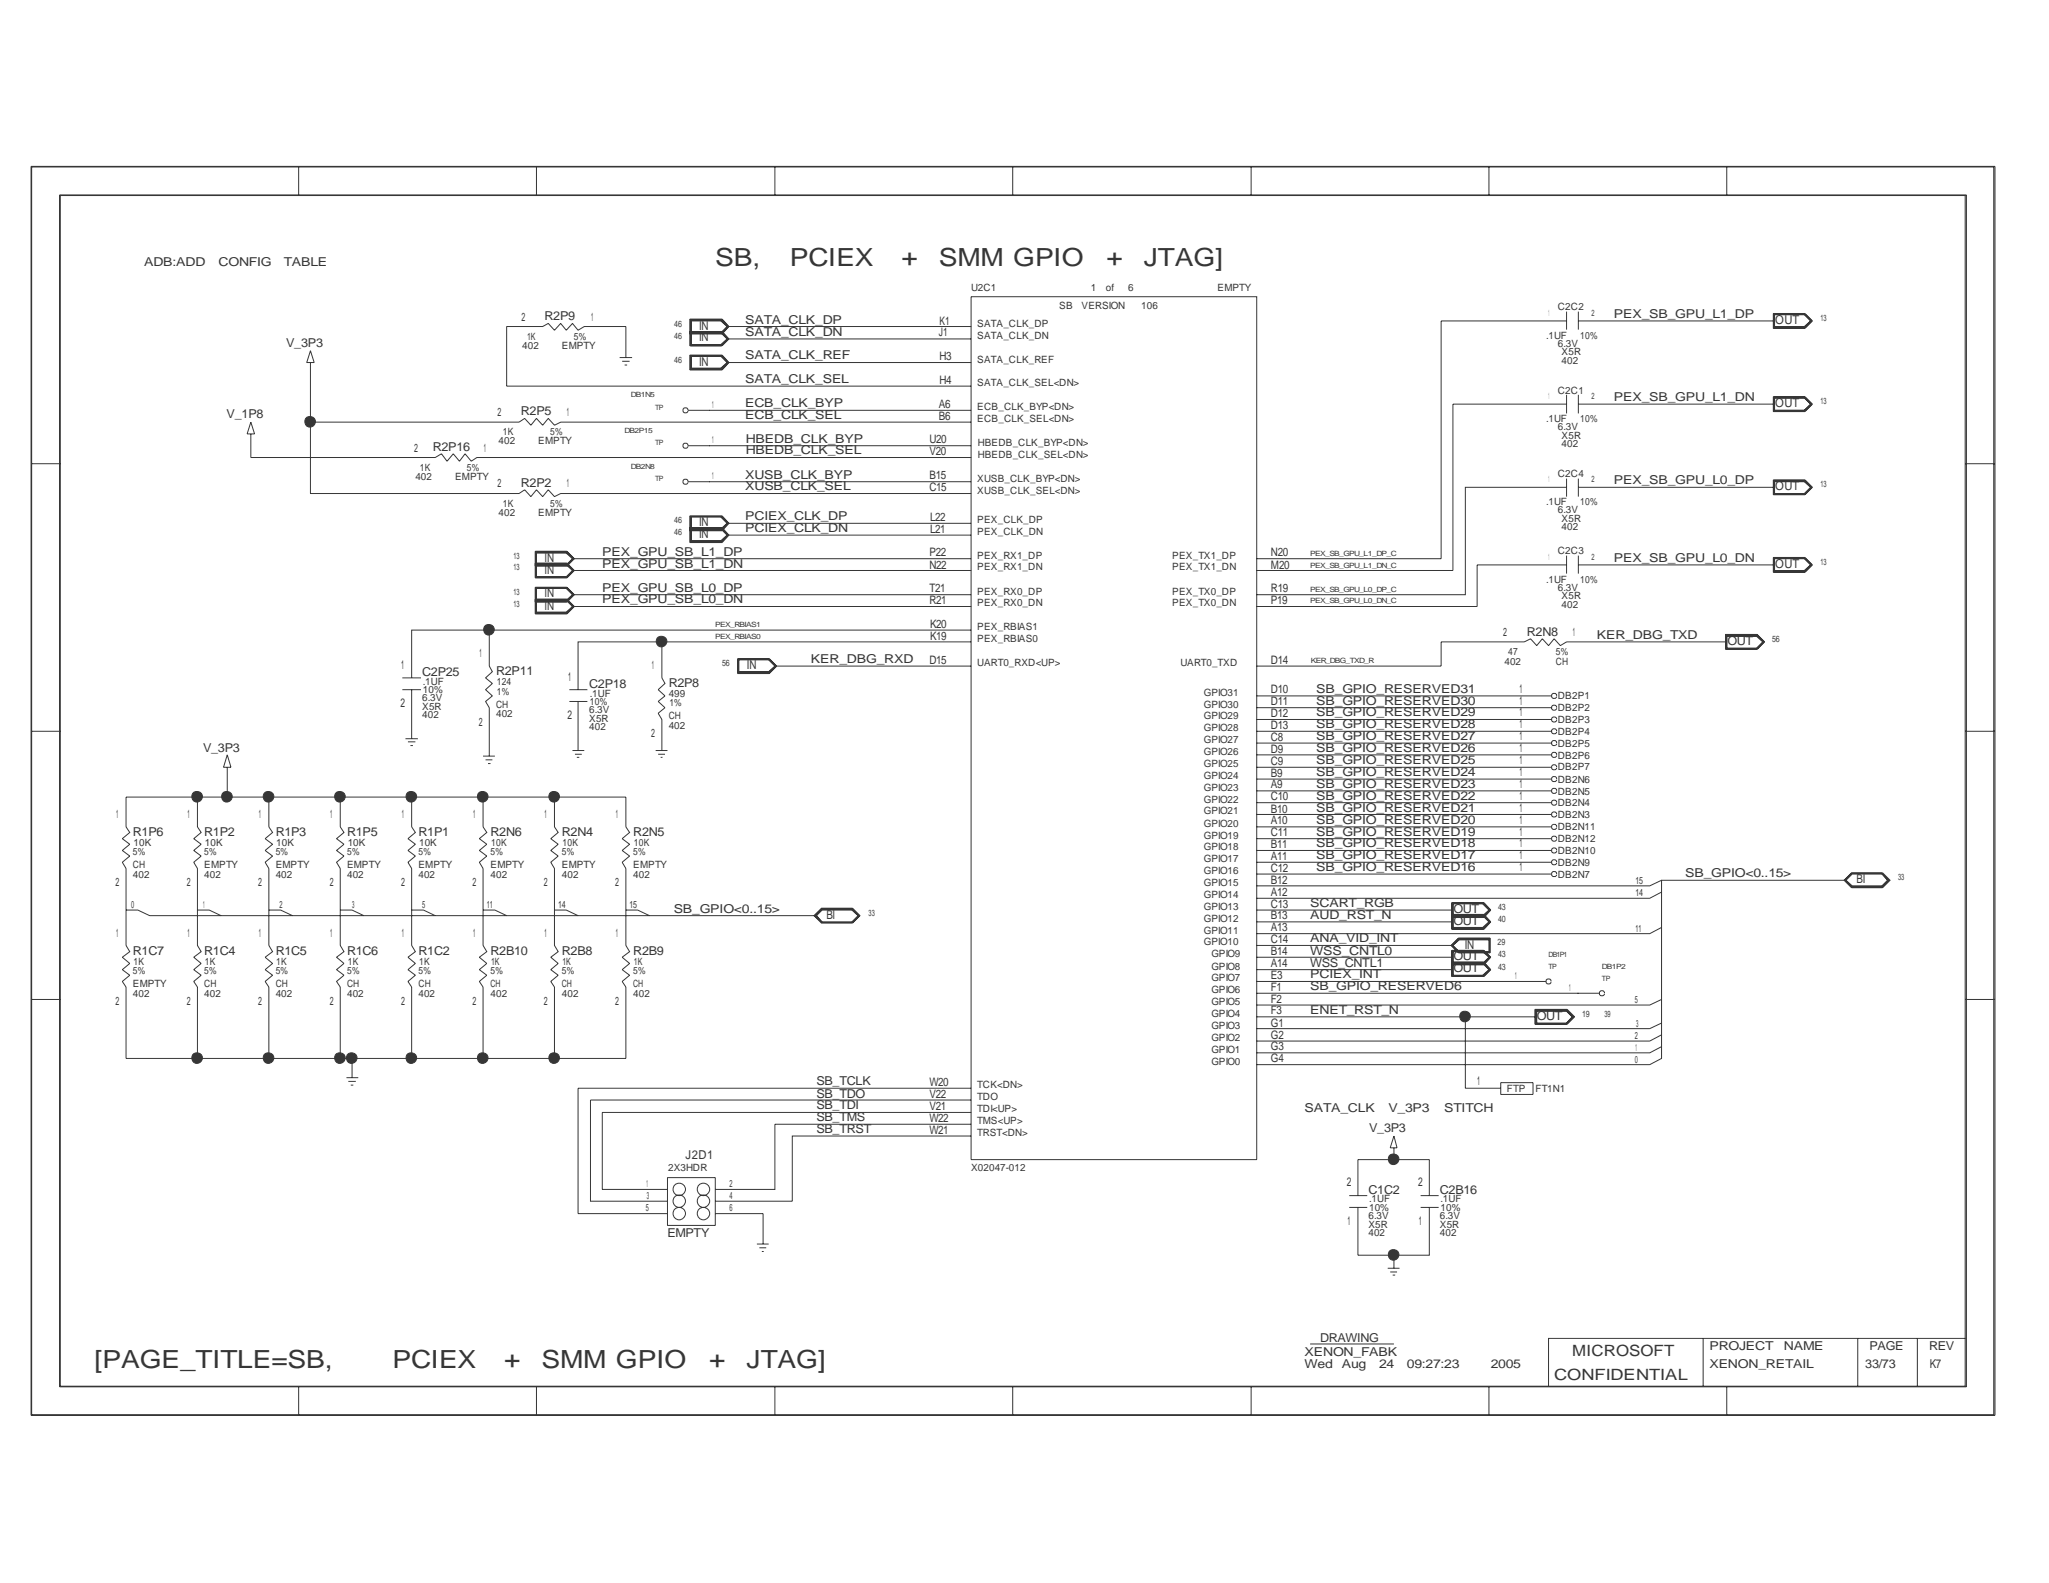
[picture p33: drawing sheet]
<svg xmlns="http://www.w3.org/2000/svg" width="279mm" height="216mm" viewBox="0 0 279 216" stroke-linecap="round" stroke-linejoin="round" font-family="sans-serif">
<defs><g id="words">
<g font-size="3.4" fill="#363539">
<text x="97.5" y="36.3">SB,</text>
<text x="107.7" y="36.3">PCIEX</text>
<text x="122.9" y="36.3">+</text>
<text x="128" y="36.3">SMM GPIO</text>
<text x="150.9" y="36.3">+</text>
<text x="156" y="36.3">JTAG]</text>
<text x="12.9" y="186.5">[PAGE_TITLE=SB,</text>
<text x="53.5" y="186.5">PCIEX</text>
<text x="68.8" y="186.5">+</text>
<text x="73.8" y="186.5">SMM GPIO</text>
<text x="96.7" y="186.5">+</text>
<text x="101.8" y="186.5">JTAG]</text>
</g>
<g font-size="2.1" fill="#363539">
<text x="214.4" y="185">MICROSOFT</text>
<text x="211.9" y="188.2">CONFIDENTIAL</text>
</g>
<g font-size="1.7" fill="#363539">
<text x="19.6" y="36.3">ADB:ADD</text>
<text x="29.8" y="36.3">CONFIG</text>
<text x="38.7" y="36.3">TABLE</text>
<text x="39" y="47.3">V_3P3</text>
<text x="74.3" y="43.7">R2P9</text>
<text x="95.3" y="45">IN</text>
<text x="95.3" y="46.6">IN</text>
<text x="101.6" y="45.8">SATA_CLK_DN</text>
<text x="101.6" y="44.2">SATA_CLK_DP</text>
<text x="220" y="43.3">PEX_SB_GPU_L1_DP</text>
<text x="242.1" y="44.2">OUT</text>
<text x="95.3" y="49.9">IN</text>
<text x="101.6" y="49">SATA_CLK_REF</text>
<text x="101.6" y="52.2">SATA_CLK_SEL</text>
<text x="30.9" y="57.1">V_1P8</text>
<text x="71" y="56.6">R2P5</text>
<text x="101.6" y="55.5">ECB_CLK_BYP</text>
<text x="101.6" y="57.1">ECB_CLK_SEL</text>
<text x="220" y="54.7">PEX_SB_GPU_L1_DN</text>
<text x="242.1" y="55.5">OUT</text>
<text x="59" y="61.6">R2P16</text>
<text x="101.6" y="65.3">XUSB_CLK_BYP</text>
<text x="101.7" y="60.4">HBEDB_CLK_BYP</text>
<text x="101.7" y="62">HBEDB_CLK_SEL</text>
<text x="71" y="66.4">R2P2</text>
<text x="95.3" y="71.7">IN</text>
<text x="101.6" y="71">PCIEX_CLK_DP</text>
<text x="101.6" y="66.9">XUSB_CLK_SEL</text>
<text x="220" y="66">PEX_SB_GPU_L0_DP</text>
<text x="242.1" y="66.9">OUT</text>
<text x="74.3" y="76.6">IN</text>
<text x="82.1" y="75.8">PEX_GPU_SB_L1_DP</text>
<text x="82.1" y="77.5">PEX_GPU_SB_L1_DN</text>
<text x="95.3" y="73.4">IN</text>
<text x="101.6" y="72.6">PCIEX_CLK_DN</text>
<text x="220" y="76.6">PEX_SB_GPU_L0_DN</text>
<text x="242.1" y="77.5">OUT</text>
<text x="74.3" y="81.4">IN</text>
<text x="74.3" y="83.1">IN</text>
<text x="74.3" y="78.2">IN</text>
<text x="82.1" y="80.7">PEX_GPU_SB_L0_DP</text>
<text x="82.1" y="82.3">PEX_GPU_SB_L0_DN</text>
<text x="208.2" y="86.7">R2N8</text>
<text x="217.8" y="87.2">KER_DBG_TXD</text>
<text x="235.5" y="88">OUT</text>
<text x="54.7" y="91.2">1</text>
<text x="57.6" y="92.2">C2P25</text>
<text x="67.6" y="92">R2P11</text>
<text x="77.5" y="92.9">1</text>
<text x="80.3" y="93.8">C2P18</text>
<text x="91.2" y="93.6">R2P8</text>
<text x="101.9" y="91.2">IN</text>
<text x="110.6" y="90.4">KER_DBG_RXD</text>
<text x="179.5" y="94.5">SB_GPIO_RESERVED31</text>
<text x="207.2" y="94.5">1</text>
<text x="54.6" y="96.4">2</text>
<text x="77.4" y="98">2</text>
<text x="179.5" y="96.1">SB_GPIO_RESERVED30</text>
<text x="179.5" y="100.9">SB_GPIO_RESERVED27</text>
<text x="179.5" y="99.3">SB_GPIO_RESERVED28</text>
<text x="179.5" y="97.7">SB_GPIO_RESERVED29</text>
<text x="207.2" y="96.1">1</text>
<text x="207.2" y="97.7">1</text>
<text x="207.2" y="99.3">1</text>
<text x="207.2" y="100.9">1</text>
<text x="27.7" y="102.5">V_3P3</text>
<text x="179.5" y="105.8">SB_GPIO_RESERVED24</text>
<text x="179.5" y="104.2">SB_GPIO_RESERVED25</text>
<text x="179.5" y="107.4">SB_GPIO_RESERVED23</text>
<text x="179.5" y="102.6">SB_GPIO_RESERVED26</text>
<text x="207.2" y="102.6">1</text>
<text x="207.2" y="104.2">1</text>
<text x="207.2" y="107.4">1</text>
<text x="207.2" y="105.8">1</text>
<text x="18.1" y="114">R1P6</text>
<text x="27.9" y="114">R1P2</text>
<text x="37.6" y="114">R1P3</text>
<text x="47.3" y="114">R1P5</text>
<text x="57.1" y="114">R1P1</text>
<text x="66.9" y="114">R2N6</text>
<text x="76.6" y="114">R2N4</text>
<text x="86.4" y="114">R2N5</text>
<text x="179.5" y="110.7">SB_GPIO_RESERVED21</text>
<text x="179.5" y="112.4">SB_GPIO_RESERVED20</text>
<text x="179.5" y="114">SB_GPIO_RESERVED19</text>
<text x="179.5" y="109">SB_GPIO_RESERVED22</text>
<text x="207.2" y="114">1</text>
<text x="207.2" y="112.4">1</text>
<text x="207.2" y="110.7">1</text>
<text x="207.2" y="109.1">1</text>
<text x="179.5" y="118.8">SB_GPIO_RESERVED16</text>
<text x="179.5" y="115.6">SB_GPIO_RESERVED18</text>
<text x="179.5" y="117.2">SB_GPIO_RESERVED17</text>
<text x="207.2" y="118.8">1</text>
<text x="207.2" y="117.2">1</text>
<text x="207.2" y="115.6">1</text>
<text x="229.8" y="119.6">SB_GPIO&lt;0..15&gt;</text>
<text x="91.9" y="124.5">SB_GPIO&lt;0..15&gt;</text>
<text x="112.7" y="125.3">BI</text>
<text x="178.6" y="123.7">SCART_RGB</text>
<text x="178.6" y="125.3">AUD_RST_N</text>
<text x="198.2" y="124.5">OUT</text>
<text x="253.2" y="120.5">BI</text>
<text x="18.1" y="130.2">R1C7</text>
<text x="27.9" y="130.2">R1C4</text>
<text x="37.6" y="130.2">R1C5</text>
<text x="47.3" y="130.2">R1C6</text>
<text x="57.1" y="130.2">R1C2</text>
<text x="66.9" y="130.2">R2B10</text>
<text x="76.6" y="130.2">R2B8</text>
<text x="86.4" y="130.2">R2B9</text>
<text x="178.6" y="130.2">WSS_CNTL0</text>
<text x="178.6" y="128.5">ANA_VID_INT</text>
<text x="178.6" y="131.8">WSS_CNTL1</text>
<text x="198.2" y="126.2">OUT</text>
<text x="198.2" y="131">OUT</text>
<text x="199.7" y="129.4">IN</text>
<text x="178.6" y="133.4">PCIEX_INT</text>
<text x="178.6" y="135">SB_GPIO_RESERVED6</text>
<text x="198.2" y="132.6">OUT</text>
<text x="178.6" y="138.3">ENET_RST_N</text>
<text x="209.5" y="139.1">OUT</text>
<text x="111.3" y="148">SB_TCLK</text>
<text x="111.3" y="149.7">SB_TDO</text>
<text x="201.4" y="148">1</text>
<text x="111.3" y="152.9">SB_TMS</text>
<text x="111.3" y="154.5">SB_TRST</text>
<text x="111.3" y="151.3">SB_TDI</text>
<text x="177.9" y="151.6">SATA_CLK</text>
<text x="186.7" y="154.4">V_3P3</text>
<text x="189.3" y="151.6">V_3P3</text>
<text x="196.9" y="151.6">STITCH</text>
<text x="93.5" y="158.1">J2D1</text>
<text x="183.6" y="161.8">2</text>
<text x="193.4" y="161.8">2</text>
<text x="183.7" y="167">1</text>
<text x="186.6" y="162.8">C1C2</text>
<text x="193.5" y="167">1</text>
<text x="196.3" y="162.8">C2B16</text>
<text x="91" y="168.7">EMPTY</text>
<text x="177.9" y="184.9">XENON_FABK</text>
<text x="180" y="183">DRAWING</text>
<text x="233.1" y="184.1">PROJECT</text>
<text x="243.2" y="184.1">NAME</text>
<text x="254.9" y="184.1">PAGE</text>
<text x="263.1" y="184.1">REV</text>
<text x="177.9" y="186.5">Wed</text>
<text x="183" y="186.5">Aug</text>
<text x="188" y="186.5">24</text>
<text x="191.9" y="186.5">09:27:23</text>
<text x="203.3" y="186.5">2005</text>
<text x="233.1" y="186.5">XENON_RETAIL</text>
<text x="254.3" y="186.5">33/73</text>
<text x="263.1" y="186.5">K7</text>
</g>
<g font-size="1.6" fill="#363539">
<text x="71.1" y="43.8">2</text>
<text x="80.6" y="43.8">1</text>
<text x="128" y="45.9">J1</text>
<text x="128.1" y="44.3">K1</text>
<text x="128.1" y="52.3">H4</text>
<text x="128.1" y="49.1">H3</text>
<text x="67.8" y="56.7">2</text>
<text x="77.3" y="56.7">1</text>
<text x="128" y="57.2">B6</text>
<text x="128" y="55.6">A6</text>
<text x="56.5" y="61.6">2</text>
<text x="66" y="61.6">1</text>
<text x="126.7" y="62.1">V20</text>
<text x="126.7" y="60.5">U20</text>
<text x="126.7" y="65.4">B15</text>
<text x="67.8" y="66.5">2</text>
<text x="77.3" y="66.5">1</text>
<text x="126.7" y="67">C15</text>
<text x="126.8" y="71">L22</text>
<text x="126.7" y="75.9">P22</text>
<text x="126.7" y="77.6">N22</text>
<text x="126.8" y="72.6">L21</text>
<text x="173.3" y="75.9">N20</text>
<text x="173.3" y="77.6">M20</text>
<text x="126.7" y="80.8">T21</text>
<text x="126.7" y="82.4">R21</text>
<text x="173.3" y="80.8">R19</text>
<text x="173.3" y="82.4">P19</text>
<text x="65.4" y="89.7">1</text>
<text x="126.8" y="85.6">K20</text>
<text x="126.8" y="87.3">K19</text>
<text x="205" y="86.8">2</text>
<text x="214.5" y="86.8">1</text>
<text x="88.9" y="91.3">1</text>
<text x="126.7" y="90.5">D15</text>
<text x="173.3" y="94.6">D10</text>
<text x="173.3" y="90.5">D14</text>
<text x="65.3" y="99">2</text>
<text x="88.8" y="100.6">2</text>
<text x="173.3" y="96.2">D11</text>
<text x="173.3" y="97.8">D12</text>
<text x="173.3" y="99.4">D13</text>
<text x="173.3" y="101">C8</text>
<text x="173.3" y="102.7">D9</text>
<text x="173.3" y="104.3">C9</text>
<text x="173.3" y="105.9">B9</text>
<text x="173.3" y="107.5">A9</text>
<text x="15.8" y="111.6">1</text>
<text x="25.6" y="111.6">1</text>
<text x="35.3" y="111.6">1</text>
<text x="45" y="111.6">1</text>
<text x="54.8" y="111.6">1</text>
<text x="64.5" y="111.6">1</text>
<text x="74.3" y="111.6">1</text>
<text x="84" y="111.6">1</text>
<text x="173.3" y="109.1">C10</text>
<text x="173.3" y="110.8">B10</text>
<text x="173.3" y="112.4">A10</text>
<text x="173.3" y="114">C11</text>
<text x="173.3" y="115.7">B11</text>
<text x="173.3" y="117.3">A11</text>
<text x="173.3" y="118.9">C12</text>
<text x="15.7" y="120.8">2</text>
<text x="25.5" y="120.8">2</text>
<text x="35.2" y="120.8">2</text>
<text x="45" y="120.8">2</text>
<text x="54.7" y="120.8">2</text>
<text x="64.4" y="120.8">2</text>
<text x="74.2" y="120.8">2</text>
<text x="83.9" y="120.8">2</text>
<text x="173.3" y="120.6">B12</text>
<text x="173.3" y="122.2">A12</text>
<text x="173.3" y="123.8">C13</text>
<text x="173.3" y="125.4">B13</text>
<text x="15.8" y="127.8">1</text>
<text x="25.6" y="127.8">1</text>
<text x="35.3" y="127.8">1</text>
<text x="45" y="127.8">1</text>
<text x="54.8" y="127.8">1</text>
<text x="64.5" y="127.8">1</text>
<text x="74.3" y="127.8">1</text>
<text x="84" y="127.8">1</text>
<text x="173.3" y="130.3">B14</text>
<text x="173.3" y="131.9">A14</text>
<text x="173.3" y="127">A13</text>
<text x="173.3" y="128.6">C14</text>
<text x="15.7" y="137.1">2</text>
<text x="25.5" y="137.1">2</text>
<text x="35.2" y="137.1">2</text>
<text x="45" y="137.1">2</text>
<text x="54.7" y="137.1">2</text>
<text x="64.4" y="137.1">2</text>
<text x="74.2" y="137.1">2</text>
<text x="83.9" y="137.1">2</text>
<text x="173.3" y="133.5">E3</text>
<text x="173.3" y="135.1">F1</text>
<text x="173.3" y="136.7">F2</text>
<text x="173.3" y="138.3">F3</text>
<text x="173.3" y="140">G1</text>
<text x="173.3" y="141.6">G2</text>
<text x="173.3" y="143.3">G3</text>
<text x="126.7" y="149.8">V22</text>
<text x="126.7" y="148.1">W20</text>
<text x="173.3" y="144.9">G4</text>
<text x="126.7" y="154.6">W21</text>
<text x="126.7" y="153">W22</text>
<text x="126.7" y="151.4">V21</text>
</g>
<g font-size="1.4" fill="#363539">
<text x="132.4" y="39.7">U2C1</text>
<text x="148.8" y="39.7">1</text>
<text x="150.8" y="39.7">of</text>
<text x="153.8" y="39.7">6</text>
<text x="166" y="39.7">EMPTY</text>
<text x="71.2" y="47.7">402</text>
<text x="71.9" y="46.3">1K</text>
<text x="76.6" y="47.7">EMPTY</text>
<text x="78.2" y="46.3">5%</text>
<text x="133.3" y="44.5">SATA_CLK_DP</text>
<text x="133.3" y="46.2">SATA_CLK_DN</text>
<text x="144.4" y="42.2">SB</text>
<text x="147.5" y="42.2">VERSION</text>
<text x="155.6" y="42.2">106</text>
<text x="210.8" y="46.2">.1UF</text>
<text x="212.4" y="42.2">C2C2</text>
<text x="212.4" y="47.3">6.3V</text>
<text x="215.5" y="46.2">10%</text>
<text x="133.3" y="52.7">SATA_CLK_SEL&lt;DN&gt;</text>
<text x="133.3" y="49.4">SATA_CLK_REF</text>
<text x="212.4" y="53.7">C2C1</text>
<text x="212.9" y="49.6">402</text>
<text x="212.9" y="48.4">X5R</text>
<text x="68.6" y="59.4">1K</text>
<text x="75" y="59.4">5%</text>
<text x="97.1" y="55.6">1</text>
<text x="133.3" y="56">ECB_CLK_BYP&lt;DN&gt;</text>
<text x="133.3" y="57.6">ECB_CLK_SEL&lt;DN&gt;</text>
<text x="210.8" y="57.6">.1UF</text>
<text x="212.4" y="58.7">6.3V</text>
<text x="212.9" y="59.9">X5R</text>
<text x="215.5" y="57.6">10%</text>
<text x="56.6" y="65.5">402</text>
<text x="57.2" y="64.2">1K</text>
<text x="62.1" y="65.5">EMPTY</text>
<text x="63.7" y="64.2">5%</text>
<text x="68" y="60.6">402</text>
<text x="73.4" y="60.6">EMPTY</text>
<text x="97.1" y="65.4">1</text>
<text x="97.1" y="60.5">1</text>
<text x="133.3" y="65.7">XUSB_CLK_BYP&lt;DN&gt;</text>
<text x="133.3" y="62.4">HBEDB_CLK_SEL&lt;DN&gt;</text>
<text x="133.3" y="60.8">HBEDB_CLK_BYP&lt;DN&gt;</text>
<text x="212.4" y="65">C2C4</text>
<text x="212.9" y="61">402</text>
<text x="68" y="70.4">402</text>
<text x="68.6" y="69.1">1K</text>
<text x="73.4" y="70.4">EMPTY</text>
<text x="75" y="69.1">5%</text>
<text x="133.3" y="71.4">PEX_CLK_DP</text>
<text x="133.3" y="67.3">XUSB_CLK_SEL&lt;DN&gt;</text>
<text x="210.8" y="68.9">.1UF</text>
<text x="212.4" y="70">6.3V</text>
<text x="212.9" y="71.2">X5R</text>
<text x="215.5" y="68.9">10%</text>
<text x="133.3" y="73">PEX_CLK_DN</text>
<text x="133.3" y="76.2">PEX_RX1_DP</text>
<text x="133.3" y="77.8">PEX_RX1_DN</text>
<text x="159.9" y="76.2">PEX_TX1_DP</text>
<text x="159.9" y="77.8">PEX_TX1_DN</text>
<text x="212.4" y="75.6">C2C3</text>
<text x="212.9" y="72.3">402</text>
<text x="133.3" y="81.1">PEX_RX0_DP</text>
<text x="133.3" y="82.7">PEX_RX0_DN</text>
<text x="159.9" y="81.1">PEX_TX0_DP</text>
<text x="159.9" y="82.7">PEX_TX0_DN</text>
<text x="210.8" y="79.5">.1UF</text>
<text x="212.4" y="80.6">6.3V</text>
<text x="212.9" y="81.7">X5R</text>
<text x="212.9" y="82.9">402</text>
<text x="215.5" y="79.5">10%</text>
<text x="133.3" y="85.9">PEX_RBIAS1</text>
<text x="133.3" y="87.5">PEX_RBIAS0</text>
<text x="205.7" y="89.3">47</text>
<text x="212.2" y="89.3">5%</text>
<text x="57.6" y="95.7">6.3V</text>
<text x="57.7" y="94.6">10%</text>
<text x="57.7" y="93.4">.1UF</text>
<text x="67.7" y="93.4">124</text>
<text x="67.7" y="94.7">1%</text>
<text x="80.4" y="95.1">.1UF</text>
<text x="91.2" y="95.1">499</text>
<text x="133.3" y="90.8">UART0_RXD&lt;UP&gt;</text>
<text x="161" y="90.8">UART0_TXD</text>
<text x="164.2" y="94.9">GPIO31</text>
<text x="205.1" y="90.7">402</text>
<text x="212.2" y="90.7">CH</text>
<text x="212.4" y="95.3">DB2P1</text>
<text x="57.6" y="98">402</text>
<text x="57.6" y="96.9">X5R</text>
<text x="67.6" y="97.8">402</text>
<text x="67.6" y="96.5">CH</text>
<text x="80.3" y="99.6">402</text>
<text x="80.3" y="98.5">X5R</text>
<text x="80.3" y="97.3">6.3V</text>
<text x="80.4" y="96.2">10%</text>
<text x="91.2" y="98.1">CH</text>
<text x="91.2" y="99.4">402</text>
<text x="91.3" y="96.4">1%</text>
<text x="164.2" y="101.3">GPIO27</text>
<text x="164.2" y="99.7">GPIO28</text>
<text x="164.2" y="98.1">GPIO29</text>
<text x="164.2" y="96.5">GPIO30</text>
<text x="212.4" y="97">DB2P2</text>
<text x="212.4" y="98.6">DB2P3</text>
<text x="212.4" y="100.2">DB2P4</text>
<text x="212.4" y="101.9">DB2P5</text>
<text x="164.2" y="107.9">GPIO23</text>
<text x="164.2" y="103">GPIO26</text>
<text x="164.2" y="104.6">GPIO25</text>
<text x="164.2" y="106.3">GPIO24</text>
<text x="212.4" y="103.5">DB2P6</text>
<text x="212.4" y="105.1">DB2P7</text>
<text x="212.4" y="106.8">DB2N6</text>
<text x="164.2" y="111.1">GPIO21</text>
<text x="164.2" y="112.8">GPIO20</text>
<text x="164.2" y="109.5">GPIO22</text>
<text x="212.4" y="113.2">DB2N11</text>
<text x="212.4" y="111.6">DB2N3</text>
<text x="212.4" y="110">DB2N4</text>
<text x="212.4" y="108.4">DB2N5</text>
<text x="18.1" y="116.7">5%</text>
<text x="18.1" y="118.4">CH</text>
<text x="18.1" y="119.7">402</text>
<text x="18.2" y="115.3">10K</text>
<text x="27.9" y="118.4">EMPTY</text>
<text x="27.9" y="119.7">402</text>
<text x="27.9" y="116.7">5%</text>
<text x="27.9" y="115.3">10K</text>
<text x="37.6" y="119.7">402</text>
<text x="37.6" y="116.7">5%</text>
<text x="37.6" y="118.4">EMPTY</text>
<text x="37.7" y="115.3">10K</text>
<text x="47.3" y="116.7">5%</text>
<text x="47.3" y="118.4">EMPTY</text>
<text x="47.3" y="119.7">402</text>
<text x="47.4" y="115.3">10K</text>
<text x="57.1" y="118.4">EMPTY</text>
<text x="57.1" y="116.7">5%</text>
<text x="57.1" y="119.7">402</text>
<text x="57.1" y="115.3">10K</text>
<text x="66.9" y="116.7">5%</text>
<text x="66.9" y="119.7">402</text>
<text x="66.9" y="118.4">EMPTY</text>
<text x="67" y="115.3">10K</text>
<text x="76.6" y="119.7">402</text>
<text x="76.6" y="116.7">5%</text>
<text x="76.6" y="118.4">EMPTY</text>
<text x="76.7" y="115.3">10K</text>
<text x="86.4" y="118.4">EMPTY</text>
<text x="86.4" y="116.7">5%</text>
<text x="86.4" y="119.7">402</text>
<text x="86.4" y="115.3">10K</text>
<text x="164.2" y="119.2">GPIO16</text>
<text x="164.2" y="117.6">GPIO17</text>
<text x="164.2" y="116">GPIO18</text>
<text x="164.2" y="114.4">GPIO19</text>
<text x="212.4" y="119.7">DB2N7</text>
<text x="212.4" y="118.1">DB2N9</text>
<text x="212.4" y="116.5">DB2N10</text>
<text x="212.4" y="114.8">DB2N12</text>
<text x="17.9" y="123.9">0</text>
<text x="27.7" y="123.9">1</text>
<text x="38.1" y="123.9">2</text>
<text x="48" y="123.9">3</text>
<text x="57.6" y="123.9">5</text>
<text x="66.4" y="123.9">11</text>
<text x="76.1" y="123.9">14</text>
<text x="85.9" y="123.9">15</text>
<text x="164.2" y="125.7">GPIO12</text>
<text x="164.2" y="124.1">GPIO13</text>
<text x="164.2" y="120.8">GPIO15</text>
<text x="164.2" y="122.5">GPIO14</text>
<text x="223" y="120.6">15</text>
<text x="223" y="122.2">14</text>
<text x="18.2" y="131.6">1K</text>
<text x="27.9" y="131.6">1K</text>
<text x="37.7" y="131.6">1K</text>
<text x="47.4" y="131.6">1K</text>
<text x="57.1" y="131.6">1K</text>
<text x="67" y="131.6">1K</text>
<text x="76.7" y="131.6">1K</text>
<text x="86.4" y="131.6">1K</text>
<text x="164.2" y="127.3">GPIO11</text>
<text x="164.2" y="128.9">GPIO10</text>
<text x="165.2" y="130.6">GPIO9</text>
<text x="223" y="127.1">11</text>
<text x="18.1" y="134.6">EMPTY</text>
<text x="18.1" y="132.8">5%</text>
<text x="18.1" y="136">402</text>
<text x="27.9" y="132.8">5%</text>
<text x="27.9" y="136">402</text>
<text x="27.9" y="134.6">CH</text>
<text x="37.6" y="134.6">CH</text>
<text x="37.6" y="136">402</text>
<text x="37.6" y="132.8">5%</text>
<text x="47.3" y="132.8">5%</text>
<text x="47.3" y="134.6">CH</text>
<text x="47.3" y="136">402</text>
<text x="57.1" y="136">402</text>
<text x="57.1" y="134.6">CH</text>
<text x="57.1" y="132.8">5%</text>
<text x="66.9" y="132.8">5%</text>
<text x="66.9" y="134.6">CH</text>
<text x="66.9" y="136">402</text>
<text x="76.6" y="136">402</text>
<text x="76.6" y="132.8">5%</text>
<text x="76.6" y="134.6">CH</text>
<text x="86.4" y="136">402</text>
<text x="86.4" y="132.8">5%</text>
<text x="86.4" y="134.6">CH</text>
<text x="165.2" y="135.5">GPIO6</text>
<text x="165.2" y="133.9">GPIO7</text>
<text x="165.2" y="137.1">GPIO5</text>
<text x="165.2" y="132.2">GPIO8</text>
<text x="206.6" y="133.5">1</text>
<text x="214" y="135.1">1</text>
<text x="222.9" y="136.8">5</text>
<text x="165.2" y="143.6">GPIO1</text>
<text x="165.2" y="142">GPIO2</text>
<text x="165.2" y="138.7">GPIO4</text>
<text x="165.2" y="140.3">GPIO3</text>
<text x="222.9" y="141.7">2</text>
<text x="223" y="143.3">1</text>
<text x="223.1" y="140">3</text>
<text x="133.3" y="148.4">TCK&lt;DN&gt;</text>
<text x="165.2" y="145.2">GPIO0</text>
<text x="205.5" y="148.9">FTP</text>
<text x="209.4" y="148.9">FT1N1</text>
<text x="222.9" y="144.9">0</text>
<text x="133.3" y="154.9">TRST&lt;DN&gt;</text>
<text x="133.3" y="153.3">TMS&lt;UP&gt;</text>
<text x="133.3" y="151.7">TDI&lt;UP&gt;</text>
<text x="133.3" y="150">TDO</text>
<text x="88.1" y="161.9">1</text>
<text x="91.1" y="159.8">2X3HDR</text>
<text x="99.5" y="161.9">2</text>
<text x="132.4" y="159.8">X02047-012</text>
<text x="88.1" y="165.2">5</text>
<text x="88.2" y="163.6">3</text>
<text x="99.5" y="165.2">6</text>
<text x="99.5" y="163.6">4</text>
<text x="186.6" y="166.3">6.3V</text>
<text x="186.6" y="167.5">X5R</text>
<text x="186.7" y="164">.1UF</text>
<text x="186.7" y="165.2">10%</text>
<text x="196.3" y="166.3">6.3V</text>
<text x="196.3" y="167.5">X5R</text>
<text x="196.4" y="164">.1UF</text>
<text x="196.4" y="165.2">10%</text>
<text x="186.6" y="168.6">402</text>
<text x="196.3" y="168.6">402</text>
</g>
<g font-size="1.2" fill="#363539">
<text x="91.9" y="46.2">46</text>
<text x="91.9" y="44.5">46</text>
<text x="211.2" y="43.1">1</text>
<text x="217" y="43.1">2</text>
<text x="248.2" y="43.8">13</text>
<text x="91.9" y="49.4">46</text>
<text x="211.2" y="54.4">1</text>
<text x="217" y="54.4">2</text>
<text x="248.2" y="55.1">13</text>
<text x="211.2" y="65.8">1</text>
<text x="217" y="65.8">2</text>
<text x="91.9" y="71.4">46</text>
<text x="248.2" y="66.5">13</text>
<text x="70" y="76.2">13</text>
<text x="70" y="77.8">13</text>
<text x="91.9" y="73">46</text>
<text x="211.2" y="76.4">1</text>
<text x="217" y="76.4">2</text>
<text x="248.2" y="77">13</text>
<text x="70" y="81.1">13</text>
<text x="70" y="82.7">13</text>
<text x="241.6" y="87.5">56</text>
<text x="98.5" y="90.8">56</text>
<text x="118.4" y="124.9">33</text>
<text x="204.3" y="124.1">43</text>
<text x="204.3" y="125.7">40</text>
<text x="258.8" y="120.1">33</text>
<text x="204.2" y="128.9">29</text>
<text x="204.3" y="130.6">43</text>
<text x="204.3" y="132.2">43</text>
<text x="215.7" y="138.7">19</text>
<text x="218.8" y="138.7">39</text>
</g>
<g font-size="1" fill="#363539">
<text x="85.2" y="59.1">DB2P15</text>
<text x="86" y="54.2">DB1N5</text>
<text x="89.3" y="55.9">TP</text>
<text x="86" y="63.9">DB2N8</text>
<text x="89.3" y="65.6">TP</text>
<text x="89.3" y="60.7">TP</text>
<text x="178.6" y="77.5">PEX_SB_GPU_L1_DN_C</text>
<text x="178.6" y="75.8">PEX_SB_GPU_L1_DP_C</text>
<text x="178.6" y="80.7">PEX_SB_GPU_L0_DP_C</text>
<text x="178.6" y="82.3">PEX_SB_GPU_L0_DN_C</text>
<text x="97.5" y="87.2">PEX_RBIAS0</text>
<text x="97.5" y="85.5">PEX_RBIAS1</text>
<text x="178.7" y="90.4">KER_DBG_TXD_R</text>
<text x="211.2" y="130.5">DB1P1</text>
<text x="211.2" y="132.2">TP</text>
<text x="218.4" y="132.2">DB1P2</text>
<text x="218.4" y="133.8">TP</text>
</g>
</g></defs>
<g fill="none" stroke="#363539" stroke-width=".14">
<path d="M4.2 22.7h267.8v170.3h-267.8zM4.3 22.8h267.6v170.2h-267.6zM8.1 26.6h260v162.5h-260zM8.2 26.7h259.8v162.4h-259.8zM40.7 22.7v4M73.2 22.7v4M105.7 22.7v4M138.1 22.7v4M170.6 22.7v4M203 22.7v4M235.5 22.7v4M34.2 59.2v3.2h25.2l.8-.5 .8 1 .8-1 .9 1 .7-1 .9 1 .7-.5h67.4"/>
<path d="M34.2 57.6l.5 1.6h-1zM42.3 47.8l.5 1.6h-1zM42.3 57.6h28.5l.7-.5 .9 .9 .8-.9 .8 .9 .8-.9 .8 .9 .9-.4h55.9M42.3 49.4v17.9h28.5l.7-.5 .9 .9 .8-.9 .8 .9 .8-.9 .8 .9 .9-.4h55.9M84.5 48.8h1.7M84.8 49.3h1.1M85.2 49.8h.3M85.3 48.8v-4.3h-5.6l-.9 .5-.7-.9-.9 .9-.7-.9-.9 .9-.8-.9-.8 .4h-4.9v8.2h63.3M94.1 45.2h4.4l.9 1-.9 1h-4.4v-3.7h4.4l.9 1-.9 1.1h-4.4M94.1 48.4h4.4l.9 1-.9 1.1h-4.4zM94.1 48.5h4.3l.9 .9-.9 1h-4.3zM94.1 45.5h4.3"/>
<path d="M94.2 45.3h4.2l.8 .9-.8 .9h-4.2v-3.4h4.2l.8 .8-.8 1M94.2 48.5v1.8h4.2l.8-.9-.8-.9M94.2 45.4h4.1M94.2 43.8h4.1l.8 .7M94.2 48.6h4.1l.8 .8M98.3 45.4l.8 .8M98.4 45.2l.9 1-.9 1M98.4 45.5l.9-1-.9-.9h-4.3v3.6M99.1 44.5h33.3M99.1 46.2h33.3M99.1 49.4h33.3M99.1 46.2l-.8 .8h-4.1"/>
<path d="M99.1 44.5l-.8 .9M99.1 49.4l-.8 .8h-4.1M132.4 40.5h39v117.7h-39zM132.4 56h-38.6v-.2l-.2-.2h-.3l-.2 .2v.3l.2 .2h.3l.2-.3M213.6 55.1h-15.5v22.7h-26.7M213.6 43.8h-17.1v32.4h-25.1M213.6 42.5v2.5M213.6 53.8v2.6M215.2 43.8h26.8M215.2 42.5v2.5M215.2 53.8v2.6M215.2 55.1h26.8"/>
<path d="M241.8 42.8h4.3l1 1-1 1h-4.3zM241.8 54.1h4.3l1 1-1 1h-4.3zM241.9 56h4.1M241.9 42.8h4.2l1 1-1 .9h-4.2zM241.9 54.2h4.2l1 .9-1 .9h-4.2zM241.9 54.3h4.1M242 42.9h4l.9 .9-.9 .7h-4zM242 54.3v1.7M246 54.3l.9 .8-.9 .9M246 42.8l1 1-1 .8h-4.1M246 54.3l1 .8-1 .9M4.2 63.2h4"/>
<path d="M73 76.8h4.3l1 1-1 1h-4.3v-3.6h4.3l1 1-1 1h-4.3M73.1 77.1h4.2M73.1 76.9h4.2l.9 .9-.9 .9M73.2 77h4M73.2 75.4h4l.9 .8M73.2 77h4.1l.8 .8-.8 .9M77.2 77l.9 .8M77.3 77.1l.8-.9-.8-.8h-4.1v3.3M77.3 77.1l.9-.9-.9-.9h-4.2v3.4h4.2M78.1 77.8h54.3M78.1 76.2h54.3M78.1 76.2l-.9 .8"/>
<path d="M78.1 77.8l-.9 .9h-4M94.1 72h4.4l.9 1-.9 1h-4.4v-3.6h4.4l.9 1-.9 1h-4.4M94.1 72.1h4.3M94.2 70.4v3.4h4.2l.8-.8-.8-.9M94.2 72.1h4.1M94.2 70.5h4.1l.8 .9M98.3 72.1l.8 .9M98.4 70.4h-4.3v3.5h4.3l.9-.9-.9-.9M98.4 70.4l.8 1-.8 .8h-4.2M98.4 70.4l.9 1-.9 .9h-4.3M99.1 71.4h33.3M99.1 73h33.3"/>
<path d="M99.1 71.4l-.8 .7M99.1 73l-.8 .7h-4.1M132.4 60.8h-38.6v-.2l-.2-.1h-.3l-.2 .1v.4l.2 .1h.3l.2-.2M132.4 65.7h-38.6v-.2l-.2-.1h-.3l-.2 .1v.4l.2 .1h.3l.2-.2M213.6 66.5h-13.8v14.6h-28.4M213.6 77h-12.2v5.7h-30M213.6 65.3v2.4M213.6 75.8v2.4M215.2 65.3v2.4M215.2 75.8v2.4M215.2 77h26.8M215.2 66.5h26.8"/>
<path d="M241.8 76h4.3l1 1-1 1.1h-4.3zM241.8 65.4h4.3l1 1.1-1 1h-4.3zM241.9 65.5h4.2l1 1-1 .9h-4.2zM241.9 76.1h4.2l1 .9-1 1h-4.2zM241.9 65.6h4.1l1 .9-1 .9M242 65.7h4l.9 .8-.9 .8h-4zM242 76.2h4l.9 .8-.9 .8h-4zM246 76.1l1 .9-1 .9h-4.1M268 63.2h4M4.2 99.7h4M54.9 94.1h2.5M54.9 92.5h2.5"/>
<path d="M56.1 94.1v6.7M66.7 85.9v4.9l.4 .8-.9 .9 .9 .7-.9 .9 .9 .8-.9 .8 .5 .8v6.6M66.7 85.9h-10.6v6.6M66.7 85.9h65.7M73 81.7h4.3l1 1-1 1h-4.3v-3.6h4.3l1 1-1 1h-4.3M73.2 80.2v3.4h4.1l.8-.9-.8-.8h-4.1M73.2 80.3h4l.9 .8M77.3 80.2h-4.2v3.5h4.2l.9-1-.9-.9h-4.2M77.3 80.2l.8 .9-.8 .9h-4.1M77.3 80.2l.9 .9-.9 .9h-4.2M77.6 94.1h2.5M77.6 95.7h2.5"/>
<path d="M78.1 81.1h54.3M78.1 82.7h54.3M78.1 82.7l-.9 .8h-4M78.1 81.1l-.9 .8 .9 .8M78.8 95.7v6.7M90.3 87.5v5l.4 .7-1 .9 1 .8-1 .8 1 .8-1 .8 .6 .8v4.3M90.3 87.5h-11.5v6.6M90.3 87.5h42.1M100.6 89.8h4.3l1 1-1 1.1h-4.3zM100.7 89.9h4.2l.9 .9-.9 1h-4.2zM100.8 90h4l.9 .8-.9 .8h-4zM104.8 89.9l.9 .9-.9 .9h-4.1"/>
<path d="M105.7 90.8h26.7M171.4 96.5h40.2M171.4 94.9h40.2M171.4 98.1h40.2M171.4 99.7h40.2M212.3 94.9v-.2l-.2-.1h-.3l-.2 .1v.4l.2 .1h.3l.2-.2M212.3 96.5v-.1l-.2-.2h-.3l-.2 .2v.3l.2 .2h.3l.2-.3M212.3 98.1v-.1l-.2-.2h-.3l-.2 .2v.3l.2 .2h.3l.2-.3M212.3 99.7v-.1l-.2-.2h-.3l-.2 .2v.3l.2 .2h.3l.2-.3M235.3 86.5h4.3l1 1-1 1.1h-4.3zM235.4 86.6h4.2l.9 .9-.9 1h-4.2zM235.5 86.8h4l.9 .7-.9 .9h-4"/>
<path d="M235.5 87.5h-21.9l-.8 .6-.9-1-.7 1-.9-1-.8 1-.8-1-.8 .4h-11.4v3.3h-25.1M235.5 88.5v-1.8h4.1l.9 .8-.9 1M268 99.7h4M26.9 108.7v4.1l.5 .7-1 .9 1 .7-1 .9 1 .8-1 .8 .5 .8v10.5l.5 .9-1 .8 1 .8-1 .8 1 .8-1 .9 .5 .7v9.8M31 103l.5 1.6h-1zM31 104.6v4.1M36.7 108.7h-19.5v4.1l.5 .7-1 .9 1 .7-1 .9 1 .8-1 .8 .5 .8v10.5l.5 .9-1 .8 1 .8-1 .8 1 .8-1 .9 .5 .7v9.8h30.8M46.4 108.7v4.1l.5 .7-1 .9 1 .7-1 .9 1 .8-1 .8 .5 .8v10.5l.5 .9-1 .8 1 .8-1 .8 1 .8-1 .9 .5 .7v9.8M46.4 108.7h-9.7v4.1l.5 .7-1 .9 1 .7-1 .9 1 .8-1 .8 .5 .8v10.5l.5 .9-1 .8 1 .8-1 .8 1 .8-1 .9 .5 .7v9.8M46.4 108.7h9.7M55.3 100.8h1.7M55.6 101.2h1"/>
<path d="M56 101.7h.3M65.9 108.7h19.4v4.1l.6 .7-1.1 .9 1.1 .7-1.1 .9 1.1 .8-1.1 .8 .5 .8v10.5l.6 .9-1.1 .8 1.1 .8-1.1 .8 1.1 .8-1.1 .9 .5 .7v9.8h-19.4M65.9 103.1h1.6M66.2 103.6h.9M66.5 104.1h.4M75.6 108.7v4.1l.5 .7-1 .9 1 .7-1 .9 1 .8-1 .8 .5 .8v10.5l.5 .9-1 .8 1 .8-1 .8 1 .8-1 .9 .5 .7v9.8M78.1 102.4h1.6M78.4 102.9h.9M78.7 103.3h.3M89.4 102.4h1.6M89.7 102.9h1M90.1 103.3h.2"/>
<path d="M171.4 106.3h40.2M171.4 107.9h40.2M171.4 109.5h40.2M171.4 111.1h40.2M171.4 112.8h40.2M171.4 114.4h40.2M171.4 116h40.2M171.4 117.6h40.2M171.4 104.6h40.2M171.4 119.2h40.2M171.4 101.3h40.2M171.4 103h40.2"/>
<path d="M212.3 101.3v-.1l-.2-.2h-.3l-.2 .2v.3l.2 .2h.3l.2-.3M212.3 103v-.2l-.2-.2h-.3l-.2 .2v.3l.2 .2h.3l.2-.3M212.3 104.6v-.1l-.2-.2h-.3l-.2 .2v.3l.2 .2h.3l.2-.3M212.3 106.3v-.2l-.2-.2h-.3l-.2 .2v.3l.2 .2h.3l.2-.3M212.3 107.9v-.2l-.2-.2h-.3l-.2 .2v.3l.2 .2h.3l.2-.3M212.3 109.5v-.2l-.2-.2h-.3l-.2 .2v.3l.2 .2h.3l.2-.2M212.3 111.1v-.2l-.2-.2h-.3l-.2 .2v.4l.2 .1h.3l.2-.2M212.3 112.8v-.2l-.2-.2h-.3l-.2 .2v.3l.2 .2h.3l.2-.2M212.3 114.4v-.2l-.2-.2h-.3l-.2 .2v.4l.2 .1h.3l.2-.2M212.3 116v-.2l-.2-.1h-.3l-.2 .1v.4l.2 .1h.3l.2-.2M212.3 117.6v-.2l-.2-.1h-.3l-.2 .1v.4l.2 .1h.3l.2-.2M212.3 119.2v-.2l-.2-.1h-.3l-.2 .1v.4l.2 .1h.3l.2-.2"/>
<path d="M252.5 119.1h4.1l.9 1-.9 .8h-4.1l-.9-.8zM4.2 136.3h4M17.2 124.1h1.6l1.6 .8h90.9l.8-.8h4.1l.8 .8-.8 .8h-4.1l-.8-.8M26.9 124.1h1.6l1.6 .8M36.7 124.1h1.6l1.6 .8M46.4 124.1h1.6l1.6 .8M56.1 124.1h1.6l1.7 .8M65.9 124.1h1.6l1.6 .8M75.6 124.1h1.6l1.6 .8M85.3 124.1h1.7l1.6 .8M111 124.9l1-1h4.2l1.1 1-1.1 1h-4.2zM111.1 124.9l1-.9h4.1l1 .9-1 .9h-4.1z"/>
<path d="M111.3 124.9l.8-.9h4.1l.9 .9-.9 .9h-4.1zM171.4 133.9h39.4M171.4 135.5h46.7M171.4 132.2h26.7M171.4 130.6h26.7M171.4 128.9h26.7M171.4 125.7h26.7M171.4 124.1h26.7M171.4 138.7h38.1M198 131.2h4.4l.9 1-.9 1h-4.4v-3.6h4.4l.9 1-.9 1h-4.4M198 124.7h4.4l.9 1-.9 1h-4.4v-3.6h4.4l.9 1-.9 1h-4.4M198 129.6v3.6"/>
<path d="M198.1 129.8h4.9v-1.6h-4l-.9 .7 .9 .9M198.1 123.3h4.1l.8 .8-.8 .8 .8 .8-.8 .8h-4.1M198.1 131.3h4.2l.8 .9-.8 .9h-4.2v-3.4h4.2l.8 .9-.8 .9h-4.2M198.1 123.2v3.4h4.2l.8-.9-.8-.8h-4.2M198.1 131.4h4.1M198.9 127.9h4.3v2.1h-4.3l-1-1.1zM198.9 128h4.2v1.9h-4.2l-.9-1zM199.8 138.7v9.7h4.8M202.2 131.4l.8 .8-.8 .8h-4.1M202.2 129.8l.8 .8-.8 .8M202.3 123.2h-4.3v3.5h4.3l.9-1-.9-.9h-4.3M202.3 131.2l.9 1-.9 1"/>
<path d="M202.3 129.6l.9 1-.9 1M202.3 123.2l.9 .9-.9 1h-4.3M202.3 123.2l.8 .9-.8 .9h-4.2M203.1 128.1h-4.1l-1 .8 1 1M209.3 137.7h4.4l1 1-1 1h-4.4zM209.4 137.8h4.2l.9 .9-.9 .9h-4.2zM209.5 139.6v-1.8h4.1l.9 .9-.9 .9M209.5 137.9h4.1l.8 .8-.8 .8h-4.1zM211.5 133.9v-.2l-.2-.2h-.3l-.2 .2v.3l.2 .2h.3l.2-.3M218.8 135.5v-.2l-.2-.2h-.3l-.2 .2v.3l.2 .2h.3l.2-.2M226.6 121.7l-1.6 .8h-53.6M226.6 120.1l-1.6 .7h-53.6"/>
<path d="M226.6 126.5l-1.6 .8h-53.6M226.6 139.5l-1.6 .8h-53.6M226.6 121.7v22.7l-1.6 .8h-53.6M226.6 136.3l-1.6 .8h-53.6M251.5 120.1l1-1.1h4.2l1 1.1-1 1h-4.2zM251.5 120.1l1-1h4.1l1 1-1 .9h-4.1zM251.7 120.1l.9 .7h4l.8-.7-.8-.9h-4l-.9 .9h-25.1v1.6M268 136.3h4M47.2 147h1.7M47.5 147.5h1M47.8 148h.4M48 144.4h8.1v-9.8l-.5-.7 1-.9-1-.8 1-.8-1-.8 1-.8-.5-.9v-10.5l-.5-.8 1-.8-1-.8 1-.9-1-.7 1-.9-.5-.7v-4.1h9.8v4.1l.5 .7-1 .9 1 .7-1 .9 1 .8-1 .8 .5 .8v10.5l.5 .9-1 .8 1 .8-1 .8 1 .8-1 .9 .5 .7v9.8h-9.8"/>
<path d="M48 144.4v2.6M132.4 150h-51.9v13.8h10.5M132.4 154.9h-24.4v8.9h-10.5M132.4 153.3h-26.7v8.9h-8.2M132.4 148.4h-53.6v17.1h12.2M132.4 151.7h-50.3v10.5h8.9M190.1 154.9l.4 1.6h-.9zM190.1 156.5v1.7M204.6 147.7h4.4v1.6h-4.4zM226.6 141.1l-1.6 .9h-53.6M226.6 142.7l-1.6 .9h-53.6M91 160.6h6.5v6.5h-6.5z"/>
<path d="M97.5 165.5h6.6v4.2M103.2 169.7h1.6M103.5 170.2h1M103.9 170.7h.2M184 164.7h2.4M184 163.1h2.4M185.2 163.1v-4.9h9.7v4.9M185.2 164.7v6.5h4.9M189.2 173h1.6M189.6 173.5h.9M189.9 173.9h.3M190.1 171.2v1.8"/>
<path d="M193.7 164.7h2.5M193.7 163.1h2.5M194.9 164.7v6.5h-4.8M40.7 189.1v3.9M73.2 189.1v3.9M105.7 189.1v3.9M138.1 189.1v3.9M170.6 189.1v3.9M178.6 183.3h11.5M203 189.1v3.9M232.2 182.5v6.6M235.5 189.1v3.9"/>
<path d="M253.3 182.5v6.6M261.5 182.5v6.6M268 182.5h-56.8v6.6"/>
<circle cx="92.6" cy="162.2" r=".85"/>
<circle cx="92.6" cy="163.8" r=".85"/>
<circle cx="92.6" cy="165.5" r=".85"/>
<circle cx="95.9" cy="162.2" r=".85"/>
<circle cx="95.9" cy="163.8" r=".85"/>
<circle cx="95.9" cy="165.5" r=".85"/>
</g>
<g fill="#363539" stroke="#363539" stroke-width=".14">
<circle cx="30.9" cy="108.7" r=".73"/>
<circle cx="26.9" cy="108.7" r=".73"/>
<circle cx="26.9" cy="144.3" r=".73"/>
<circle cx="36.6" cy="108.7" r=".73"/>
<circle cx="65.8" cy="144.3" r=".73"/>
<circle cx="75.6" cy="108.7" r=".73"/>
<circle cx="90.2" cy="87.5" r=".73"/>
<circle cx="36.6" cy="144.3" r=".73"/>
<circle cx="46.3" cy="144.3" r=".73"/>
<circle cx="65.8" cy="108.7" r=".73"/>
<circle cx="46.3" cy="108.7" r=".73"/>
<circle cx="190" cy="171.1" r=".73"/>
<circle cx="190" cy="158.1" r=".73"/>
<circle cx="42.3" cy="57.5" r=".73"/>
<circle cx="48" cy="144.3" r=".73"/>
<circle cx="56.1" cy="144.3" r=".73"/>
<circle cx="66.7" cy="85.9" r=".73"/>
<circle cx="56.1" cy="108.7" r=".73"/>
<circle cx="75.6" cy="144.3" r=".73"/>
<circle cx="199.8" cy="138.6" r=".73"/>
</g>
<use href="#words"/>
</svg>
